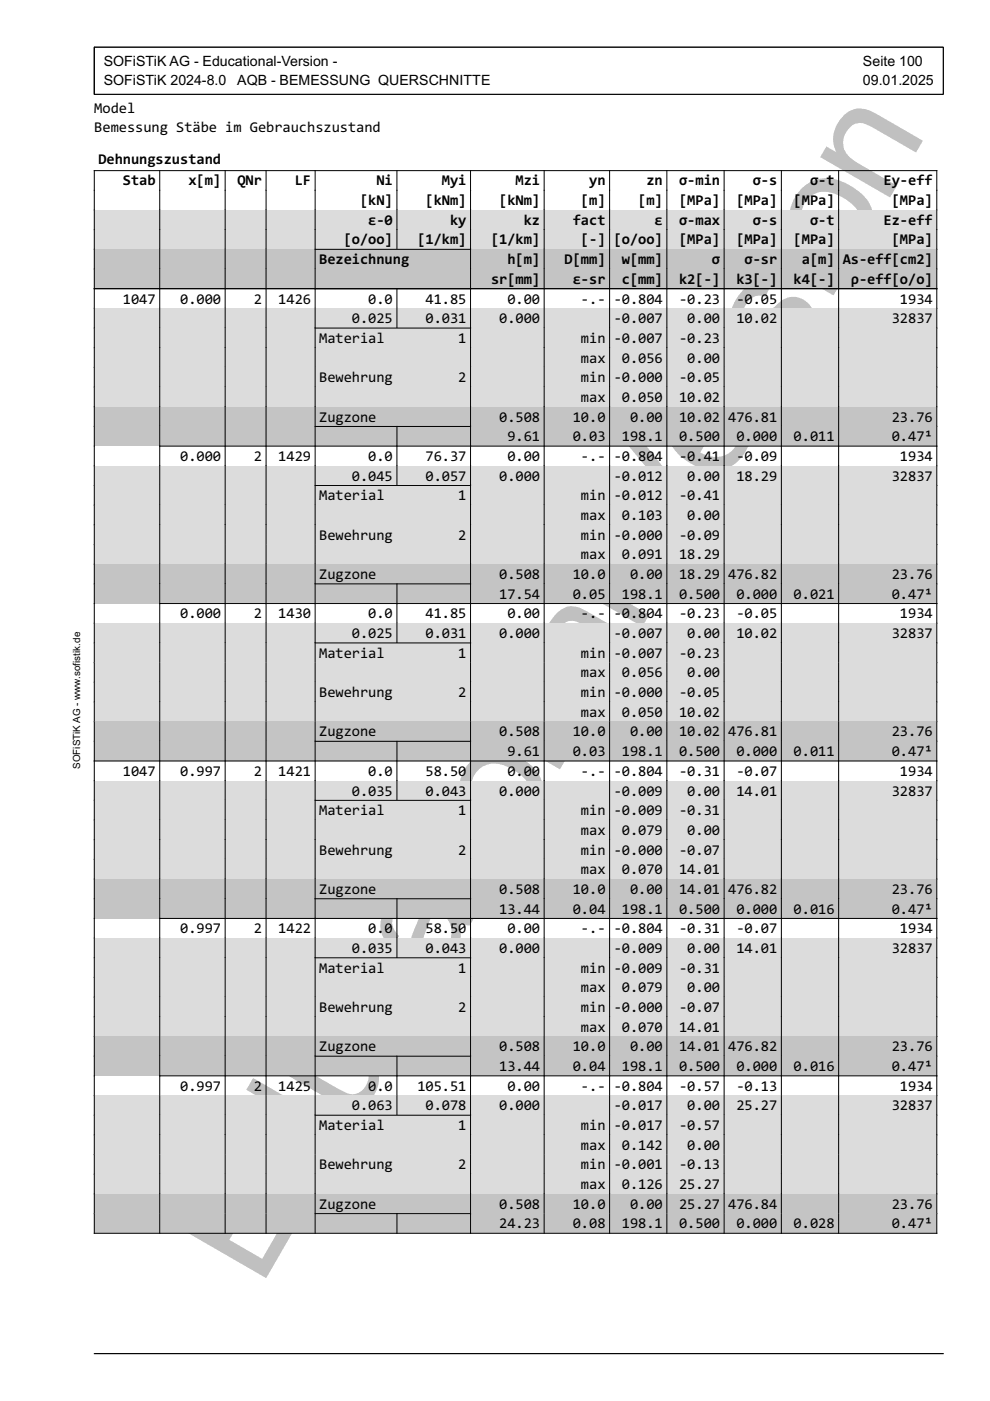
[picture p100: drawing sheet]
<svg xmlns="http://www.w3.org/2000/svg" width="210mm" height="297mm" viewBox="0 0 210 297" stroke-linecap="round" stroke-linejoin="round" font-family="sans-serif">
<defs><g id="words">
<text font-size="33" fill="#c0c0c0" x="55.1" y="273.3" transform="rotate(-60 55.1 273.3)">Educational Version</text>
<g font-size="3.2">
<text x="20" y="24">Model</text>
<text x="20" y="28">Bemessung Stäbe im Gebrauchszustand</text>
<text x="20.9" y="34.7">Dehnungszustand</text>
<text x="26.1" y="39.3">Stab</text>
<text x="39.9" y="39.3">x[m]</text>
<text x="50.3" y="39.3">QNr</text>
<text x="62.5" y="39.3">LF</text>
<text x="79.8" y="39.3">Ni</text>
<text x="93.7" y="39.3">Myi</text>
<text x="109.3" y="39.3">Mzi</text>
<text x="124.9" y="39.3">yn</text>
<text x="137.1" y="39.3">zn</text>
<text x="144" y="39.3">σ-min</text>
<text x="159.6" y="39.3">σ-s</text>
<text x="171.7" y="39.3">σ-t</text>
<text x="187.3" y="39.3">Ey-eff</text>
<text x="76.4" y="43.5">[kN]</text>
<text x="78.1" y="47.7">ε-0</text>
<text x="90.2" y="43.5">[kNm]</text>
<text x="95.4" y="47.7">ky</text>
<text x="105.8" y="43.5">[kNm]</text>
<text x="111" y="47.7">kz</text>
<text x="121.4" y="47.7">fact</text>
<text x="123.2" y="43.5">[m]</text>
<text x="135.3" y="43.5">[m]</text>
<text x="138.8" y="47.7">ε</text>
<text x="144" y="43.5">[MPa]</text>
<text x="144" y="47.7">σ-max</text>
<text x="156.1" y="43.5">[MPa]</text>
<text x="159.6" y="47.7">σ-s</text>
<text x="168.3" y="43.5">[MPa]</text>
<text x="171.7" y="47.7">σ-t</text>
<text x="187.3" y="47.7">Ez-eff</text>
<text x="189.1" y="43.5">[MPa]</text>
<text x="72.9" y="51.8">[o/oo]</text>
<text x="88.5" y="51.8">[1/km]</text>
<text x="104.1" y="51.8">[1/km]</text>
<text x="123.2" y="51.8">[-]</text>
<text x="130.1" y="51.8">[o/oo]</text>
<text x="144" y="51.8">[MPa]</text>
<text x="156.1" y="51.8">[MPa]</text>
<text x="168.3" y="51.8">[MPa]</text>
<text x="189.1" y="51.8">[MPa]</text>
<text x="67.7" y="56">Bezeichnung</text>
<text x="107.6" y="56">h[m]</text>
<text x="119.7" y="56">D[mm]</text>
<text x="131.9" y="56">w[mm]</text>
<text x="150.9" y="56">σ</text>
<text x="157.9" y="56">σ-sr</text>
<text x="170" y="56">a[m]</text>
<text x="178.7" y="56">As-eff[cm2]</text>
<text x="26.1" y="64.4">1047</text>
<text x="38.2" y="64.4">0.000</text>
<text x="53.8" y="64.4">2</text>
<text x="59" y="64.4">1426</text>
<text x="78.1" y="64.4">0.0</text>
<text x="90.2" y="64.4">41.85</text>
<text x="104.1" y="60.2">sr[mm]</text>
<text x="107.6" y="64.4">0.00</text>
<text x="121.4" y="60.2">ε-sr</text>
<text x="123.2" y="64.4">-.-</text>
<text x="130.1" y="64.4">-0.804</text>
<text x="131.9" y="60.2">c[mm]</text>
<text x="144" y="60.2">k2[-]</text>
<text x="144" y="64.4">-0.23</text>
<text x="156.1" y="60.2">k3[-]</text>
<text x="156.1" y="64.4">-0.05</text>
<text x="168.3" y="60.2">k4[-]</text>
<text x="180.4" y="60.2">ρ-eff[o/o]</text>
<text x="190.8" y="64.4">1934</text>
<text x="74.6" y="68.5">0.025</text>
<text x="90.2" y="68.5">0.031</text>
<text x="105.8" y="68.5">0.000</text>
<text x="130.1" y="68.5">-0.007</text>
<text x="145.7" y="68.5">0.00</text>
<text x="156.1" y="68.5">10.02</text>
<text x="189.1" y="68.5">32837</text>
<text x="67.7" y="72.7">Material</text>
<text x="97.2" y="72.7">1</text>
<text x="123.2" y="72.7">min</text>
<text x="123.2" y="76.9">max</text>
<text x="130.1" y="72.7">-0.007</text>
<text x="131.9" y="76.9">0.056</text>
<text x="144" y="72.7">-0.23</text>
<text x="145.7" y="76.9">0.00</text>
<text x="67.7" y="81">Bewehrung</text>
<text x="97.2" y="81">2</text>
<text x="123.2" y="81">min</text>
<text x="130.1" y="81">-0.000</text>
<text x="144" y="81">-0.05</text>
<text x="67.7" y="89.4">Zugzone</text>
<text x="105.8" y="89.4">0.508</text>
<text x="121.4" y="89.4">10.0</text>
<text x="123.2" y="85.2">max</text>
<text x="131.9" y="85.2">0.050</text>
<text x="133.6" y="89.4">0.00</text>
<text x="144" y="85.2">10.02</text>
<text x="144" y="89.4">10.02</text>
<text x="154.4" y="89.4">476.81</text>
<text x="189.1" y="89.4">23.76</text>
<text x="107.6" y="93.6">9.61</text>
<text x="121.4" y="93.6">0.03</text>
<text x="131.9" y="93.6">198.1</text>
<text x="144" y="93.6">0.500</text>
<text x="156.1" y="93.6">0.000</text>
<text x="168.3" y="93.6">0.011</text>
<text x="189.1" y="93.6">0.47¹</text>
<text x="38.2" y="97.7">0.000</text>
<text x="53.8" y="97.7">2</text>
<text x="59" y="97.7">1429</text>
<text x="74.6" y="101.9">0.045</text>
<text x="78.1" y="97.7">0.0</text>
<text x="90.2" y="97.7">76.37</text>
<text x="90.2" y="101.9">0.057</text>
<text x="105.8" y="101.9">0.000</text>
<text x="107.6" y="97.7">0.00</text>
<text x="123.2" y="97.7">-.-</text>
<text x="130.1" y="97.7">-0.804</text>
<text x="130.1" y="101.9">-0.012</text>
<text x="144" y="97.7">-0.41</text>
<text x="145.7" y="101.9">0.00</text>
<text x="156.1" y="97.7">-0.09</text>
<text x="156.1" y="101.9">18.29</text>
<text x="189.1" y="101.9">32837</text>
<text x="190.8" y="97.7">1934</text>
<text x="67.7" y="106.1">Material</text>
<text x="97.2" y="106.1">1</text>
<text x="123.2" y="106.1">min</text>
<text x="130.1" y="106.1">-0.012</text>
<text x="144" y="106.1">-0.41</text>
<text x="123.2" y="110.3">max</text>
<text x="131.9" y="110.3">0.103</text>
<text x="145.7" y="110.3">0.00</text>
<text x="67.7" y="114.4">Bewehrung</text>
<text x="97.2" y="114.4">2</text>
<text x="123.2" y="114.4">min</text>
<text x="123.2" y="118.6">max</text>
<text x="130.1" y="114.4">-0.000</text>
<text x="131.9" y="118.6">0.091</text>
<text x="144" y="114.4">-0.09</text>
<text x="144" y="118.6">18.29</text>
<text x="67.7" y="122.8">Zugzone</text>
<text x="105.8" y="122.8">0.508</text>
<text x="121.4" y="122.8">10.0</text>
<text x="133.6" y="122.8">0.00</text>
<text x="144" y="122.8">18.29</text>
<text x="154.4" y="122.8">476.82</text>
<text x="189.1" y="122.8">23.76</text>
<text x="38.2" y="131.1">0.000</text>
<text x="53.8" y="131.1">2</text>
<text x="59" y="131.1">1430</text>
<text x="78.1" y="131.1">0.0</text>
<text x="90.2" y="131.1">41.85</text>
<text x="105.8" y="126.9">17.54</text>
<text x="107.6" y="131.1">0.00</text>
<text x="121.4" y="126.9">0.05</text>
<text x="123.2" y="131.1">-.-</text>
<text x="130.1" y="131.1">-0.804</text>
<text x="131.9" y="126.9">198.1</text>
<text x="144" y="126.9">0.500</text>
<text x="144" y="131.1">-0.23</text>
<text x="156.1" y="126.9">0.000</text>
<text x="156.1" y="131.1">-0.05</text>
<text x="168.3" y="126.9">0.021</text>
<text x="189.1" y="126.9">0.47¹</text>
<text x="190.8" y="131.1">1934</text>
<text x="74.6" y="135.3">0.025</text>
<text x="90.2" y="135.3">0.031</text>
<text x="105.8" y="135.3">0.000</text>
<text x="130.1" y="135.3">-0.007</text>
<text x="145.7" y="135.3">0.00</text>
<text x="156.1" y="135.3">10.02</text>
<text x="189.1" y="135.3">32837</text>
<text x="67.7" y="139.5">Material</text>
<text x="97.2" y="139.5">1</text>
<text x="123.2" y="139.5">min</text>
<text x="123.2" y="143.6">max</text>
<text x="130.1" y="139.5">-0.007</text>
<text x="131.9" y="143.6">0.056</text>
<text x="144" y="139.5">-0.23</text>
<text x="145.7" y="143.6">0.00</text>
<text x="67.7" y="147.8">Bewehrung</text>
<text x="97.2" y="147.8">2</text>
<text x="123.2" y="147.8">min</text>
<text x="130.1" y="147.8">-0.000</text>
<text x="144" y="147.8">-0.05</text>
<text x="123.2" y="152">max</text>
<text x="131.9" y="152">0.050</text>
<text x="144" y="152">10.02</text>
<text x="67.7" y="156.1">Zugzone</text>
<text x="105.8" y="156.1">0.508</text>
<text x="107.6" y="160.3">9.61</text>
<text x="121.4" y="156.1">10.0</text>
<text x="121.4" y="160.3">0.03</text>
<text x="131.9" y="160.3">198.1</text>
<text x="133.6" y="156.1">0.00</text>
<text x="144" y="156.1">10.02</text>
<text x="144" y="160.3">0.500</text>
<text x="154.4" y="156.1">476.81</text>
<text x="156.1" y="160.3">0.000</text>
<text x="168.3" y="160.3">0.011</text>
<text x="189.1" y="156.1">23.76</text>
<text x="189.1" y="160.3">0.47¹</text>
<text x="26.1" y="164.5">1047</text>
<text x="38.2" y="164.5">0.997</text>
<text x="53.8" y="164.5">2</text>
<text x="59" y="164.5">1421</text>
<text x="78.1" y="164.5">0.0</text>
<text x="90.2" y="164.5">58.50</text>
<text x="107.6" y="164.5">0.00</text>
<text x="123.2" y="164.5">-.-</text>
<text x="130.1" y="164.5">-0.804</text>
<text x="144" y="164.5">-0.31</text>
<text x="156.1" y="164.5">-0.07</text>
<text x="190.8" y="164.5">1934</text>
<text x="67.7" y="172.8">Material</text>
<text x="74.6" y="168.7">0.035</text>
<text x="90.2" y="168.7">0.043</text>
<text x="97.2" y="172.8">1</text>
<text x="105.8" y="168.7">0.000</text>
<text x="123.2" y="172.8">min</text>
<text x="130.1" y="168.7">-0.009</text>
<text x="130.1" y="172.8">-0.009</text>
<text x="144" y="172.8">-0.31</text>
<text x="145.7" y="168.7">0.00</text>
<text x="156.1" y="168.7">14.01</text>
<text x="189.1" y="168.7">32837</text>
<text x="123.2" y="177">max</text>
<text x="131.9" y="177">0.079</text>
<text x="145.7" y="177">0.00</text>
<text x="67.7" y="181.2">Bewehrung</text>
<text x="97.2" y="181.2">2</text>
<text x="123.2" y="181.2">min</text>
<text x="123.2" y="185.4">max</text>
<text x="130.1" y="181.2">-0.000</text>
<text x="131.9" y="185.4">0.070</text>
<text x="144" y="181.2">-0.07</text>
<text x="144" y="185.4">14.01</text>
<text x="67.7" y="189.5">Zugzone</text>
<text x="105.8" y="189.5">0.508</text>
<text x="121.4" y="189.5">10.0</text>
<text x="133.6" y="189.5">0.00</text>
<text x="144" y="189.5">14.01</text>
<text x="154.4" y="189.5">476.82</text>
<text x="189.1" y="189.5">23.76</text>
<text x="38.2" y="197.9">0.997</text>
<text x="53.8" y="197.9">2</text>
<text x="59" y="197.9">1422</text>
<text x="78.1" y="197.9">0.0</text>
<text x="90.2" y="197.9">58.50</text>
<text x="105.8" y="193.7">13.44</text>
<text x="107.6" y="197.9">0.00</text>
<text x="121.4" y="193.7">0.04</text>
<text x="123.2" y="197.9">-.-</text>
<text x="130.1" y="197.9">-0.804</text>
<text x="131.9" y="193.7">198.1</text>
<text x="144" y="193.7">0.500</text>
<text x="144" y="197.9">-0.31</text>
<text x="156.1" y="193.7">0.000</text>
<text x="156.1" y="197.9">-0.07</text>
<text x="168.3" y="193.7">0.016</text>
<text x="189.1" y="193.7">0.47¹</text>
<text x="190.8" y="197.9">1934</text>
<text x="74.6" y="202">0.035</text>
<text x="90.2" y="202">0.043</text>
<text x="105.8" y="202">0.000</text>
<text x="130.1" y="202">-0.009</text>
<text x="145.7" y="202">0.00</text>
<text x="156.1" y="202">14.01</text>
<text x="189.1" y="202">32837</text>
<text x="67.7" y="206.2">Material</text>
<text x="97.2" y="206.2">1</text>
<text x="123.2" y="206.2">min</text>
<text x="130.1" y="206.2">-0.009</text>
<text x="144" y="206.2">-0.31</text>
<text x="67.7" y="214.6">Bewehrung</text>
<text x="97.2" y="214.6">2</text>
<text x="123.2" y="210.4">max</text>
<text x="123.2" y="214.6">min</text>
<text x="130.1" y="214.6">-0.000</text>
<text x="131.9" y="210.4">0.079</text>
<text x="144" y="214.6">-0.07</text>
<text x="145.7" y="210.4">0.00</text>
<text x="123.2" y="218.7">max</text>
<text x="131.9" y="218.7">0.070</text>
<text x="144" y="218.7">14.01</text>
<text x="67.7" y="222.9">Zugzone</text>
<text x="105.8" y="222.9">0.508</text>
<text x="105.8" y="227.1">13.44</text>
<text x="121.4" y="222.9">10.0</text>
<text x="121.4" y="227.1">0.04</text>
<text x="131.9" y="227.1">198.1</text>
<text x="133.6" y="222.9">0.00</text>
<text x="144" y="222.9">14.01</text>
<text x="144" y="227.1">0.500</text>
<text x="154.4" y="222.9">476.82</text>
<text x="156.1" y="227.1">0.000</text>
<text x="168.3" y="227.1">0.016</text>
<text x="189.1" y="222.9">23.76</text>
<text x="189.1" y="227.1">0.47¹</text>
<text x="38.2" y="231.2">0.997</text>
<text x="53.8" y="231.2">2</text>
<text x="59" y="231.2">1425</text>
<text x="78.1" y="231.2">0.0</text>
<text x="88.5" y="231.2">105.51</text>
<text x="107.6" y="231.2">0.00</text>
<text x="123.2" y="231.2">-.-</text>
<text x="130.1" y="231.2">-0.804</text>
<text x="144" y="231.2">-0.57</text>
<text x="156.1" y="231.2">-0.13</text>
<text x="190.8" y="231.2">1934</text>
<text x="67.7" y="239.6">Material</text>
<text x="74.6" y="235.4">0.063</text>
<text x="90.2" y="235.4">0.078</text>
<text x="97.2" y="239.6">1</text>
<text x="105.8" y="235.4">0.000</text>
<text x="123.2" y="239.6">min</text>
<text x="130.1" y="235.4">-0.017</text>
<text x="130.1" y="239.6">-0.017</text>
<text x="144" y="239.6">-0.57</text>
<text x="145.7" y="235.4">0.00</text>
<text x="156.1" y="235.4">25.27</text>
<text x="189.1" y="235.4">32837</text>
<text x="123.2" y="243.8">max</text>
<text x="131.9" y="243.8">0.142</text>
<text x="145.7" y="243.8">0.00</text>
<text x="67.7" y="247.9">Bewehrung</text>
<text x="97.2" y="247.9">2</text>
<text x="123.2" y="247.9">min</text>
<text x="130.1" y="247.9">-0.001</text>
<text x="144" y="247.9">-0.13</text>
<text x="67.7" y="256.3">Zugzone</text>
<text x="105.8" y="256.3">0.508</text>
<text x="121.4" y="256.3">10.0</text>
<text x="123.2" y="252.1">max</text>
<text x="131.9" y="252.1">0.126</text>
<text x="133.6" y="256.3">0.00</text>
<text x="144" y="252.1">25.27</text>
<text x="144" y="256.3">25.27</text>
<text x="154.4" y="256.3">476.84</text>
<text x="189.1" y="256.3">23.76</text>
<text x="105.8" y="260.5">24.23</text>
<text x="121.4" y="260.5">0.08</text>
<text x="131.9" y="260.5">198.1</text>
<text x="144" y="260.5">0.500</text>
<text x="156.1" y="260.5">0.000</text>
<text x="168.3" y="260.5">0.028</text>
<text x="189.1" y="260.5">0.47¹</text>
</g>
<g font-size="3">
<text x="22" y="14">SOFiSTiK AG - Educational-Version -</text>
<text x="22" y="18">SOFiSTiK 2024-8.0</text>
<text x="50.3" y="18">AQB - BEMESSUNG QUERSCHNITTE</text>
<text x="183" y="14">Seite 100</text>
<text x="183" y="18">09.01.2025</text>
</g>
<text font-size="2.1" x="17" y="163" transform="rotate(-90 17 163)">SOFiSTiK AG - www.sofistik.de</text>
</g></defs>
<g fill="none" stroke="#000" stroke-width=".21">
<path d="M20 10h180v10h-180zM33.9 36.2v8.3M47.7 36.2v8.3M56.4 36.2v8.3M66.8 36.2v8.3M84.2 36.2v8.3M99.8 36.2v8.3M115.4 36.2v8.3M129.3 36.2v8.3M141.4 36.2v8.3M153.5 36.2v8.3M165.7 36.2v8.3"/>
<path d="M177.8 36.2v8.3M20 44.5v-8.3h178.6v8.3M20 287h180"/>
</g>
<path d="M20 44.5h178.6v4.2h-178.6z" fill="#dcdcdc"/>
<g fill="none" stroke="#000" stroke-width=".21">
<path d="M20 44.5v4.2M33.9 44.5v4.2M47.7 44.5v4.2M56.4 44.5v4.2M66.8 44.5v4.2M84.2 44.5v4.2M99.8 44.5v4.2M115.4 44.5v4.2M129.3 44.5v4.2M141.4 44.5v4.2M153.5 44.5v4.2M165.7 44.5v4.2"/>
<path d="M177.8 44.5v4.2M198.6 44.5v4.2"/>
</g>
<path d="M20 48.7h178.6v4.2h-178.6z" fill="#dcdcdc"/>
<g fill="none" stroke="#000" stroke-width=".21">
<path d="M20 48.7v4.2M33.9 48.7v4.2M47.7 48.7v4.2M56.4 48.7v4.2M66.8 48.7v4.2M84.2 48.7v4.2M99.8 48.7v4.2M115.4 48.7v4.2M129.3 48.7v4.2M141.4 48.7v4.2M153.5 48.7v4.2M165.7 48.7v4.2"/>
<path d="M177.8 48.7v4.2M198.6 48.7v4.2"/>
</g>
<path d="M20 52.9h178.6v4.1h-178.6z" fill="#c4c4c4"/>
<path d="M20 52.9v4.1M33.9 52.9v4.1M47.7 52.9v4.1M56.4 52.9v4.1M66.8 57v-4.1h33v4.1M115.4 52.9v4.1M129.3 52.9v4.1M141.4 52.9v4.1M153.5 52.9v4.1M165.7 52.9v4.1M177.8 52.9v4.1M198.6 52.9v4.1" fill="none" stroke="#000" stroke-width=".21"/>
<path d="M20 57h178.6v4.2h-178.6z" fill="#c4c4c4"/>
<g fill="none" stroke="#000" stroke-width=".21">
<path d="M20 57v8.4M33.9 57v8.4M47.7 57v8.4M56.4 57v8.4M66.8 57v8.4M99.8 57v8.4M115.4 57v8.4M129.3 57v8.4M141.4 57v8.4M153.5 57v8.4M165.7 57v8.4M177.8 57v8.4"/>
<path d="M198.6 57v8.4M20 61.2h178.6M84.2 61.2v4.2"/>
</g>
<path d="M20 65.4h178.6v4.2h-178.6z" fill="#dcdcdc"/>
<g fill="none" stroke="#000" stroke-width=".21">
<path d="M20 65.4v4.2M33.9 65.4v4.2M47.7 65.4v4.2M56.4 65.4v4.2M66.8 65.4v4.2M84.2 65.4v4.2M99.8 65.4v4.2M115.4 65.4v4.2M129.3 65.4v4.2M141.4 65.4v4.2M153.5 65.4v4.2M165.7 65.4v4.2"/>
<path d="M177.8 65.4v4.2M198.6 65.4v4.2"/>
</g>
<path d="M20 69.6h178.6v4.1h-178.6z" fill="#dcdcdc"/>
<path d="M20 69.6v4.1M33.9 69.6v4.1M47.7 69.6v4.1M56.4 69.6v4.1M66.8 73.7v-4.1h33v4.1M115.4 69.6v4.1M129.3 69.6v4.1M141.4 69.6v4.1M153.5 69.6v4.1M165.7 69.6v4.1M177.8 69.6v4.1M198.6 69.6v4.1" fill="none" stroke="#000" stroke-width=".21"/>
<path d="M20 73.7h178.6v4.2h-178.6z" fill="#dcdcdc"/>
<g fill="none" stroke="#000" stroke-width=".21">
<path d="M20 73.7v4.2M33.9 73.7v4.2M47.7 73.7v4.2M56.4 73.7v4.2M66.8 73.7v4.2M99.8 73.7v4.2M115.4 73.7v4.2M129.3 73.7v4.2M141.4 73.7v4.2M153.5 73.7v4.2M165.7 73.7v4.2M177.8 73.7v4.2"/>
<path d="M198.6 73.7v4.2"/>
</g>
<path d="M20 77.9h178.6v4.2h-178.6z" fill="#dcdcdc"/>
<g fill="none" stroke="#000" stroke-width=".21">
<path d="M20 77.9v4.2M33.9 77.9v4.2M47.7 77.9v4.2M56.4 77.9v4.2M66.8 77.9v4.2M99.8 77.9v4.2M115.4 77.9v4.2M129.3 77.9v4.2M141.4 77.9v4.2M153.5 77.9v4.2M165.7 77.9v4.2M177.8 77.9v4.2"/>
<path d="M198.6 77.9v4.2"/>
</g>
<path d="M20 82.1h178.6v4.1h-178.6z" fill="#dcdcdc"/>
<g fill="none" stroke="#000" stroke-width=".21">
<path d="M20 82.1v4.1M33.9 82.1v4.1M47.7 82.1v4.1M56.4 82.1v4.1M66.8 82.1v4.1M99.8 82.1v4.1M115.4 82.1v4.1M129.3 82.1v4.1M141.4 82.1v4.1M153.5 82.1v4.1M165.7 82.1v4.1M177.8 82.1v4.1"/>
<path d="M198.6 82.1v4.1"/>
</g>
<path d="M20 86.2h178.6v4.2h-178.6z" fill="#c4c4c4"/>
<g fill="none" stroke="#000" stroke-width=".21">
<path d="M20 86.2v4.2M33.9 86.2v4.2M47.7 86.2v4.2M56.4 86.2v4.2M66.8 86.2v4.2M99.8 86.2v4.2M115.4 86.2v4.2M129.3 86.2v4.2M141.4 86.2v4.2M153.5 86.2v4.2M165.7 86.2v4.2M177.8 86.2v4.2"/>
<path d="M198.6 86.2v4.2"/>
</g>
<path d="M20 90.4h178.6v4.2h-178.6z" fill="#c4c4c4"/>
<g fill="none" stroke="#000" stroke-width=".21">
<path d="M20 90.4v8.4M33.9 90.4v8.4M33.9 94.6h164.7M47.7 90.4v8.4M56.4 90.4v8.4M66.8 98.8v-8.4h33v8.4M84.2 90.4v8.4M115.4 90.4v8.4M129.3 90.4v8.4M141.4 90.4v8.4M153.5 90.4v8.4M165.7 90.4v8.4"/>
<path d="M177.8 90.4v8.4M198.6 90.4v8.4"/>
</g>
<path d="M20 98.8h178.6v4.1h-178.6z" fill="#dcdcdc"/>
<g fill="none" stroke="#000" stroke-width=".21">
<path d="M20 98.8v4.1M33.9 98.8v4.1M47.7 98.8v4.1M56.4 98.8v4.1M66.8 98.8v4.1M84.2 98.8v4.1M99.8 98.8v4.1M115.4 98.8v4.1M129.3 98.8v4.1M141.4 98.8v4.1M153.5 98.8v4.1M165.7 98.8v4.1"/>
<path d="M177.8 98.8v4.1M198.6 98.8v4.1"/>
</g>
<path d="M20 102.9h178.6v4.2h-178.6z" fill="#dcdcdc"/>
<path d="M20 102.9v4.2M33.9 102.9v4.2M47.7 102.9v4.2M56.4 102.9v4.2M66.8 107.1v-4.2h33v4.2M115.4 102.9v4.2M129.3 102.9v4.2M141.4 102.9v4.2M153.5 102.9v4.2M165.7 102.9v4.2M177.8 102.9v4.2M198.6 102.9v4.2" fill="none" stroke="#000" stroke-width=".21"/>
<path d="M20 107.1h178.6v4.2h-178.6z" fill="#dcdcdc"/>
<g fill="none" stroke="#000" stroke-width=".21">
<path d="M20 107.1v4.2M33.9 107.1v4.2M47.7 107.1v4.2M56.4 107.1v4.2M66.8 107.1v4.2M99.8 107.1v4.2M115.4 107.1v4.2M129.3 107.1v4.2M141.4 107.1v4.2M153.5 107.1v4.2M165.7 107.1v4.2M177.8 107.1v4.2"/>
<path d="M198.6 107.1v4.2"/>
</g>
<path d="M20 111.3h178.6v4.2h-178.6z" fill="#dcdcdc"/>
<g fill="none" stroke="#000" stroke-width=".21">
<path d="M20 111.3v4.2M33.9 111.3v4.2M47.7 111.3v4.2M56.4 111.3v4.2M66.8 111.3v4.2M99.8 111.3v4.2M115.4 111.3v4.2M129.3 111.3v4.2M141.4 111.3v4.2M153.5 111.3v4.2M165.7 111.3v4.2M177.8 111.3v4.2"/>
<path d="M198.6 111.3v4.2"/>
</g>
<path d="M20 115.5h178.6v4.1h-178.6z" fill="#dcdcdc"/>
<g fill="none" stroke="#000" stroke-width=".21">
<path d="M20 115.5v4.1M33.9 115.5v4.1M47.7 115.5v4.1M56.4 115.5v4.1M66.8 115.5v4.1M99.8 115.5v4.1M115.4 115.5v4.1M129.3 115.5v4.1M141.4 115.5v4.1M153.5 115.5v4.1M165.7 115.5v4.1M177.8 115.5v4.1"/>
<path d="M198.6 115.5v4.1"/>
</g>
<path d="M20 119.6h178.6v4.2h-178.6z" fill="#c4c4c4"/>
<g fill="none" stroke="#000" stroke-width=".21">
<path d="M20 119.6v4.2M33.9 119.6v4.2M47.7 119.6v4.2M56.4 119.6v4.2M66.8 119.6v4.2M99.8 119.6v4.2M115.4 119.6v4.2M129.3 119.6v4.2M141.4 119.6v4.2M153.5 119.6v4.2M165.7 119.6v4.2M177.8 119.6v4.2"/>
<path d="M198.6 119.6v4.2"/>
</g>
<path d="M20 123.8h178.6v4.2h-178.6z" fill="#c4c4c4"/>
<g fill="none" stroke="#000" stroke-width=".21">
<path d="M20 123.8v8.3M33.9 123.8v8.3M33.9 128h164.7M47.7 123.8v8.3M56.4 123.8v8.3M66.8 132.1v-8.3h33v8.3M84.2 123.8v8.3M115.4 123.8v8.3M129.3 123.8v8.3M141.4 123.8v8.3M153.5 123.8v8.3M165.7 123.8v8.3"/>
<path d="M177.8 123.8v8.3M198.6 123.8v8.3"/>
</g>
<path d="M20 132.1h178.6v4.2h-178.6z" fill="#dcdcdc"/>
<g fill="none" stroke="#000" stroke-width=".21">
<path d="M20 132.1v4.2M33.9 132.1v4.2M47.7 132.1v4.2M56.4 132.1v4.2M66.8 132.1v4.2M84.2 132.1v4.2M99.8 132.1v4.2M115.4 132.1v4.2M129.3 132.1v4.2M141.4 132.1v4.2M153.5 132.1v4.2M165.7 132.1v4.2"/>
<path d="M177.8 132.1v4.2M198.6 132.1v4.2"/>
</g>
<path d="M20 136.3h178.6v4.2h-178.6z" fill="#dcdcdc"/>
<path d="M20 136.3v4.2M33.9 136.3v4.2M47.7 136.3v4.2M56.4 136.3v4.2M115.4 136.3v4.2M129.3 136.3v4.2M141.4 136.3v4.2M153.5 136.3v4.2M165.7 136.3v4.2M177.8 136.3v4.2M198.6 136.3v4.2M66.8 140.5v-4.2h33v4.2" fill="none" stroke="#000" stroke-width=".21"/>
<path d="M20 140.5h178.6v4.2h-178.6z" fill="#dcdcdc"/>
<g fill="none" stroke="#000" stroke-width=".21">
<path d="M20 140.5v4.2M33.9 140.5v4.2M47.7 140.5v4.2M56.4 140.5v4.2M66.8 140.5v4.2M99.8 140.5v4.2M115.4 140.5v4.2M129.3 140.5v4.2M141.4 140.5v4.2M153.5 140.5v4.2M165.7 140.5v4.2M177.8 140.5v4.2"/>
<path d="M198.6 140.5v4.2"/>
</g>
<path d="M20 144.7h178.6v4.1h-178.6z" fill="#dcdcdc"/>
<g fill="none" stroke="#000" stroke-width=".21">
<path d="M20 144.7v4.1M33.9 144.7v4.1M47.7 144.7v4.1M56.4 144.7v4.1M66.8 144.7v4.1M99.8 144.7v4.1M115.4 144.7v4.1M129.3 144.7v4.1M141.4 144.7v4.1M153.5 144.7v4.1M165.7 144.7v4.1M177.8 144.7v4.1"/>
<path d="M198.6 144.7v4.1"/>
</g>
<path d="M20 148.8h178.6v4.2h-178.6z" fill="#dcdcdc"/>
<g fill="none" stroke="#000" stroke-width=".21">
<path d="M20 148.8v4.2M33.9 148.8v4.2M47.7 148.8v4.2M56.4 148.8v4.2M66.8 148.8v4.2M99.8 148.8v4.2M115.4 148.8v4.2M129.3 148.8v4.2M141.4 148.8v4.2M153.5 148.8v4.2M165.7 148.8v4.2M177.8 148.8v4.2"/>
<path d="M198.6 148.8v4.2"/>
</g>
<path d="M20 153h178.6v4.2h-178.6z" fill="#c4c4c4"/>
<g fill="none" stroke="#000" stroke-width=".21">
<path d="M20 153v4.2M33.9 153v4.2M47.7 153v4.2M56.4 153v4.2M66.8 153v4.2M99.8 153v4.2M115.4 153v4.2M129.3 153v4.2M141.4 153v4.2M153.5 153v4.2M165.7 153v4.2M177.8 153v4.2"/>
<path d="M198.6 153v4.2"/>
</g>
<path d="M20 157.2h178.6v4.1h-178.6z" fill="#c4c4c4"/>
<g fill="none" stroke="#000" stroke-width=".21">
<path d="M20 157.2v8.3M33.9 157.2v8.3M47.7 157.2v8.3M56.4 157.2v8.3M84.2 157.2v8.3M115.4 157.2v8.3M129.3 157.2v8.3M141.4 157.2v8.3M153.5 157.2v8.3M165.7 157.2v8.3M177.8 157.2v8.3M198.6 157.2v8.3"/>
<path d="M20 161.3h178.6M66.8 165.5v-8.3h33v8.3"/>
</g>
<path d="M20 165.5h178.6v4.2h-178.6z" fill="#dcdcdc"/>
<g fill="none" stroke="#000" stroke-width=".21">
<path d="M20 165.5v4.2M33.9 165.5v4.2M47.7 165.5v4.2M56.4 165.5v4.2M66.8 165.5v4.2M84.2 165.5v4.2M99.8 165.5v4.2M115.4 165.5v4.2M129.3 165.5v4.2M141.4 165.5v4.2M153.5 165.5v4.2M165.7 165.5v4.2"/>
<path d="M177.8 165.5v4.2M198.6 165.5v4.2"/>
</g>
<path d="M20 169.7h178.6v4.2h-178.6z" fill="#dcdcdc"/>
<path d="M20 169.7v4.2M33.9 169.7v4.2M47.7 169.7v4.2M56.4 169.7v4.2M66.8 173.9v-4.2h33v4.2M115.4 169.7v4.2M129.3 169.7v4.2M141.4 169.7v4.2M153.5 169.7v4.2M165.7 169.7v4.2M177.8 169.7v4.2M198.6 169.7v4.2" fill="none" stroke="#000" stroke-width=".21"/>
<path d="M20 173.9h178.6v4.1h-178.6z" fill="#dcdcdc"/>
<g fill="none" stroke="#000" stroke-width=".21">
<path d="M20 173.9v4.1M33.9 173.9v4.1M47.7 173.9v4.1M56.4 173.9v4.1M66.8 173.9v4.1M99.8 173.9v4.1M115.4 173.9v4.1M129.3 173.9v4.1M141.4 173.9v4.1M153.5 173.9v4.1M165.7 173.9v4.1M177.8 173.9v4.1"/>
<path d="M198.6 173.9v4.1"/>
</g>
<path d="M20 178h178.6v4.2h-178.6z" fill="#dcdcdc"/>
<g fill="none" stroke="#000" stroke-width=".21">
<path d="M20 178v4.2M33.9 178v4.2M47.7 178v4.2M56.4 178v4.2M66.8 178v4.2M99.8 178v4.2M115.4 178v4.2M129.3 178v4.2M141.4 178v4.2M153.5 178v4.2M165.7 178v4.2M177.8 178v4.2"/>
<path d="M198.6 178v4.2"/>
</g>
<path d="M20 182.2h178.6v4.2h-178.6z" fill="#dcdcdc"/>
<g fill="none" stroke="#000" stroke-width=".21">
<path d="M20 182.2v4.2M33.9 182.2v4.2M47.7 182.2v4.2M56.4 182.2v4.2M66.8 182.2v4.2M99.8 182.2v4.2M115.4 182.2v4.2M129.3 182.2v4.2M141.4 182.2v4.2M153.5 182.2v4.2M165.7 182.2v4.2M177.8 182.2v4.2"/>
<path d="M198.6 182.2v4.2"/>
</g>
<path d="M20 186.4h178.6v4.2h-178.6z" fill="#c4c4c4"/>
<g fill="none" stroke="#000" stroke-width=".21">
<path d="M20 186.4v4.2M33.9 186.4v4.2M47.7 186.4v4.2M56.4 186.4v4.2M66.8 186.4v4.2M99.8 186.4v4.2M115.4 186.4v4.2M129.3 186.4v4.2M141.4 186.4v4.2M153.5 186.4v4.2M165.7 186.4v4.2M177.8 186.4v4.2"/>
<path d="M198.6 186.4v4.2"/>
</g>
<path d="M20 190.6h178.6v4.1h-178.6z" fill="#c4c4c4"/>
<g fill="none" stroke="#000" stroke-width=".21">
<path d="M20 190.6v8.3M33.9 190.6v8.3M33.9 194.7h164.7M47.7 190.6v8.3M56.4 190.6v8.3M66.8 198.9v-8.3h33v8.3M84.2 190.6v8.3M115.4 190.6v8.3M129.3 190.6v8.3M141.4 190.6v8.3M153.5 190.6v8.3M165.7 190.6v8.3"/>
<path d="M177.8 190.6v8.3M198.6 190.6v8.3"/>
</g>
<path d="M20 198.9h178.6v4.2h-178.6z" fill="#dcdcdc"/>
<g fill="none" stroke="#000" stroke-width=".21">
<path d="M20 198.9v4.2M33.9 198.9v4.2M47.7 198.9v4.2M56.4 198.9v4.2M66.8 198.9v4.2M84.2 198.9v4.2M99.8 198.9v4.2M115.4 198.9v4.2M129.3 198.9v4.2M141.4 198.9v4.2M153.5 198.9v4.2M165.7 198.9v4.2"/>
<path d="M177.8 198.9v4.2M198.6 198.9v4.2"/>
</g>
<path d="M20 203.1h178.6v4.1h-178.6z" fill="#dcdcdc"/>
<path d="M20 203.1v4.1M33.9 203.1v4.1M47.7 203.1v4.1M56.4 203.1v4.1M66.8 207.2v-4.1h33v4.1M115.4 203.1v4.1M129.3 203.1v4.1M141.4 203.1v4.1M153.5 203.1v4.1M165.7 203.1v4.1M177.8 203.1v4.1M198.6 203.1v4.1" fill="none" stroke="#000" stroke-width=".21"/>
<path d="M20 207.2h178.6v4.2h-178.6z" fill="#dcdcdc"/>
<g fill="none" stroke="#000" stroke-width=".21">
<path d="M20 207.2v4.2M33.9 207.2v4.2M47.7 207.2v4.2M56.4 207.2v4.2M66.8 207.2v4.2M99.8 207.2v4.2M115.4 207.2v4.2M129.3 207.2v4.2M141.4 207.2v4.2M153.5 207.2v4.2M165.7 207.2v4.2M177.8 207.2v4.2"/>
<path d="M198.6 207.2v4.2"/>
</g>
<path d="M20 211.4h178.6v4.2h-178.6z" fill="#dcdcdc"/>
<g fill="none" stroke="#000" stroke-width=".21">
<path d="M20 211.4v4.2M33.9 211.4v4.2M47.7 211.4v4.2M56.4 211.4v4.2M66.8 211.4v4.2M99.8 211.4v4.2M115.4 211.4v4.2M129.3 211.4v4.2M141.4 211.4v4.2M153.5 211.4v4.2M165.7 211.4v4.2M177.8 211.4v4.2"/>
<path d="M198.6 211.4v4.2"/>
</g>
<path d="M20 215.6h178.6v4.2h-178.6z" fill="#dcdcdc"/>
<g fill="none" stroke="#000" stroke-width=".21">
<path d="M20 215.6v4.2M33.9 215.6v4.2M47.7 215.6v4.2M56.4 215.6v4.2M66.8 215.6v4.2M99.8 215.6v4.2M115.4 215.6v4.2M129.3 215.6v4.2M141.4 215.6v4.2M153.5 215.6v4.2M165.7 215.6v4.2M177.8 215.6v4.2"/>
<path d="M198.6 215.6v4.2"/>
</g>
<path d="M20 219.8h178.6v4.1h-178.6z" fill="#c4c4c4"/>
<g fill="none" stroke="#000" stroke-width=".21">
<path d="M20 219.8v4.1M33.9 219.8v4.1M47.7 219.8v4.1M56.4 219.8v4.1M66.8 219.8v4.1M99.8 219.8v4.1M115.4 219.8v4.1M129.3 219.8v4.1M141.4 219.8v4.1M153.5 219.8v4.1M165.7 219.8v4.1M177.8 219.8v4.1"/>
<path d="M198.6 219.8v4.1"/>
</g>
<path d="M20 223.9h178.6v4.2h-178.6z" fill="#c4c4c4"/>
<g fill="none" stroke="#000" stroke-width=".21">
<path d="M20 223.9v8.4M33.9 223.9v8.4M33.9 228.1h164.7M47.7 223.9v8.4M56.4 223.9v8.4M66.8 232.3v-8.4h33v8.4M84.2 223.9v8.4M115.4 223.9v8.4M129.3 223.9v8.4M141.4 223.9v8.4M153.5 223.9v8.4M165.7 223.9v8.4"/>
<path d="M177.8 223.9v8.4M198.6 223.9v8.4"/>
</g>
<path d="M20 232.3h178.6v4.1h-178.6z" fill="#dcdcdc"/>
<g fill="none" stroke="#000" stroke-width=".21">
<path d="M20 232.3v4.1M33.9 232.3v4.1M47.7 232.3v4.1M56.4 232.3v4.1M66.8 232.3v4.1M84.2 232.3v4.1M99.8 232.3v4.1M115.4 232.3v4.1M129.3 232.3v4.1M141.4 232.3v4.1M153.5 232.3v4.1M165.7 232.3v4.1"/>
<path d="M177.8 232.3v4.1M198.6 232.3v4.1"/>
</g>
<path d="M20 236.4h178.6v4.2h-178.6z" fill="#dcdcdc"/>
<path d="M20 236.4v4.2M33.9 236.4v4.2M47.7 236.4v4.2M56.4 236.4v4.2M115.4 236.4v4.2M129.3 236.4v4.2M141.4 236.4v4.2M153.5 236.4v4.2M165.7 236.4v4.2M177.8 236.4v4.2M198.6 236.4v4.2M66.8 240.6v-4.2h33v4.2" fill="none" stroke="#000" stroke-width=".21"/>
<path d="M20 240.6h178.6v4.2h-178.6z" fill="#dcdcdc"/>
<g fill="none" stroke="#000" stroke-width=".21">
<path d="M20 240.6v4.2M33.9 240.6v4.2M47.7 240.6v4.2M56.4 240.6v4.2M66.8 240.6v4.2M99.8 240.6v4.2M115.4 240.6v4.2M129.3 240.6v4.2M141.4 240.6v4.2M153.5 240.6v4.2M165.7 240.6v4.2M177.8 240.6v4.2"/>
<path d="M198.6 240.6v4.2"/>
</g>
<path d="M20 244.8h178.6v4.2h-178.6z" fill="#dcdcdc"/>
<g fill="none" stroke="#000" stroke-width=".21">
<path d="M20 244.8v4.2M33.9 244.8v4.2M47.7 244.8v4.2M56.4 244.8v4.2M66.8 244.8v4.2M99.8 244.8v4.2M115.4 244.8v4.2M129.3 244.8v4.2M141.4 244.8v4.2M153.5 244.8v4.2M165.7 244.8v4.2M177.8 244.8v4.2"/>
<path d="M198.6 244.8v4.2"/>
</g>
<path d="M20 249h178.6v4.1h-178.6z" fill="#dcdcdc"/>
<g fill="none" stroke="#000" stroke-width=".21">
<path d="M20 249v4.1M33.9 249v4.1M47.7 249v4.1M56.4 249v4.1M66.8 249v4.1M99.8 249v4.1M115.4 249v4.1M129.3 249v4.1M141.4 249v4.1M153.5 249v4.1M165.7 249v4.1M177.8 249v4.1"/>
<path d="M198.6 249v4.1"/>
</g>
<path d="M20 253.1h178.6v4.2h-178.6z" fill="#c4c4c4"/>
<g fill="none" stroke="#000" stroke-width=".21">
<path d="M20 253.1v4.2M33.9 253.1v4.2M47.7 253.1v4.2M56.4 253.1v4.2M66.8 253.1v4.2M99.8 253.1v4.2M115.4 253.1v4.2M129.3 253.1v4.2M141.4 253.1v4.2M153.5 253.1v4.2M165.7 253.1v4.2M177.8 253.1v4.2"/>
<path d="M198.6 253.1v4.2"/>
</g>
<path d="M20 257.3h178.6v4.2h-178.6z" fill="#c4c4c4"/>
<path d="M20 257.3v4.2h178.6v-4.2M33.9 257.3v4.2M47.7 257.3v4.2M56.4 257.3v4.2M84.2 257.3v4.2M115.4 257.3v4.2M129.3 257.3v4.2M141.4 257.3v4.2M153.5 257.3v4.2M165.7 257.3v4.2M177.8 257.3v4.2M66.8 261.5v-4.2h33v4.2" fill="none" stroke="#000" stroke-width=".21"/>
<use href="#words"/>
</svg>
